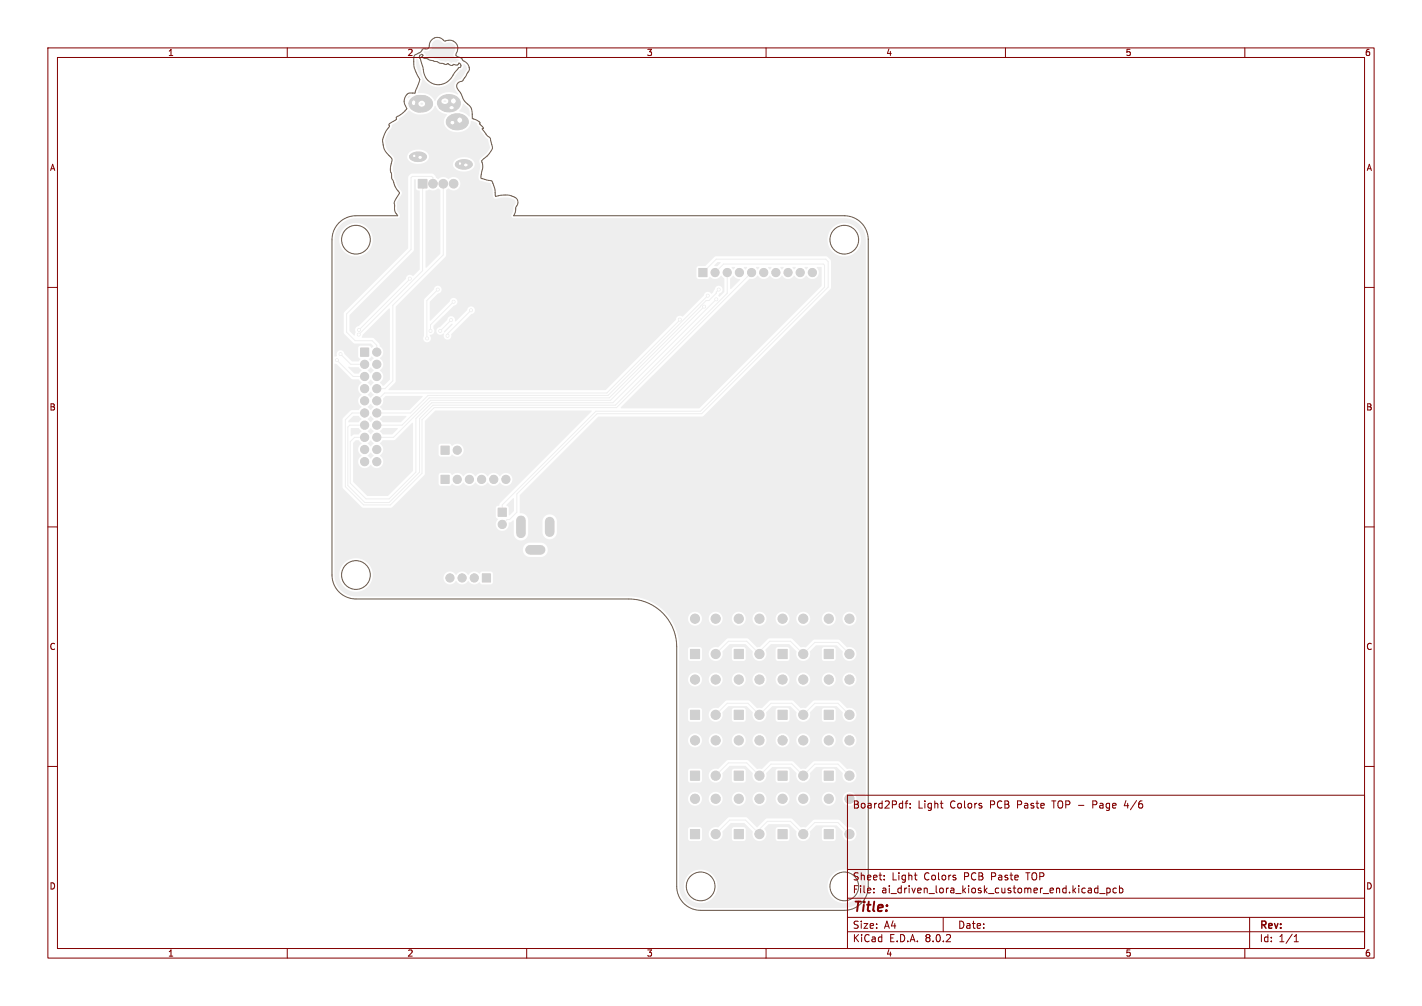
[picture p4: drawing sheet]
<svg xmlns="http://www.w3.org/2000/svg" width="297mm" height="210mm" viewBox="0 0 297 210" stroke-linecap="round" stroke-linejoin="round" font-family="sans-serif">
<defs><g id="words">
<text font-size="2.8" fill="#830000" x="178" y="190.9">Title:</text>
<g font-size="2.1" fill="#830000">
<text x="178" y="169">Board2Pdf:</text>
<text x="191.7" y="169">Light</text>
<text x="198.4" y="169">Colors</text>
<text x="206.9" y="169">PCB</text>
<text x="212.7" y="169">Paste</text>
<text x="220.2" y="169">TOP -</text>
<text x="228.8" y="169">Page</text>
<text x="235.6" y="169">4/6</text>
<text x="178" y="184">Sheet:</text>
<text x="186.2" y="184">Light</text>
<text x="193" y="184">Colors</text>
<text x="201.5" y="184">PCB</text>
<text x="207.2" y="184">Paste</text>
<text x="214.8" y="184">TOP</text>
<text x="178" y="186.7">File:</text>
<text x="184.1" y="186.7">ai_driven_lora_kiosk_customer_end.kicad_pcb</text>
<text x="178" y="196.9">KiCad</text>
<text x="178" y="194.1">Size:</text>
<text x="184.7" y="194.1">A4</text>
<text x="185.7" y="196.9">E.D.A.</text>
<text x="193.3" y="196.9">8.0.2</text>
<text x="200" y="194.1">Date:</text>
<text x="263" y="194.3">Rev:</text>
<text x="263" y="196.9">Id:</text>
<text x="267.1" y="196.9">1/1</text>
</g>
<g font-size="1.8" fill="#830000">
<text x="35" y="11.9">1</text>
<text x="85" y="11.9">2</text>
<text x="135" y="11.9">3</text>
<text x="185" y="11.9">4</text>
<text x="235" y="11.9">5</text>
<text x="285" y="11.9">6</text>
<text x="10.3" y="35.9">A</text>
<text x="285.4" y="35.9">A</text>
<text x="10.3" y="85.9">B</text>
<text x="285.3" y="85.9">B</text>
<text x="10.3" y="135.9">C</text>
<text x="285.3" y="135.9">C</text>
<text x="10.3" y="185.9">D</text>
<text x="285.3" y="185.9">D</text>
<text x="35" y="199.9">1</text>
<text x="85" y="199.9">2</text>
<text x="135" y="199.9">3</text>
<text x="185" y="199.9">4</text>
<text x="235" y="199.9">5</text>
<text x="285" y="199.9">6</text>
</g>
</g></defs>
<g fill="#eee" stroke="#eee" stroke-width=".21">
<path d="M144.2 173.2h1.9v1.9h-1.9z"/>
<path d="M153.4 173.2h1.9v1.9h-1.9z"/>
<path d="M92.1 93.1h1.7v1.7h-1.7z"/>
<path d="M144.2 161h1.9v1.9h-1.9z"/>
<path d="M162.5 161h1.9v1.9h-1.9z"/>
<path d="M144.2 135.6h1.9v1.9h-1.9z"/>
<path d="M172.1 161h2v1.9h-2z"/>
<path d="M162.5 148.3h1.9v1.9h-1.9z"/>
<path d="M144.2 148.3h1.9v1.9h-1.9z"/>
<path d="M104.1 106.1h1.7v1.7h-1.7z"/>
<path d="M153.4 135.6h1.9v1.9h-1.9z"/>
<path d="M100.8 119.8h1.6v1.7h-1.6z"/>
<path d="M172.1 135.6h2v1.9h-2z"/>
<path d="M172.1 173.2h2v1.9h-2z"/>
<path d="M162.5 135.6h1.9v1.9h-1.9z"/>
<path d="M153.4 148.3h1.9v1.9h-1.9z"/>
<path d="M92.1 99.2h1.7v1.7h-1.7z"/>
<path d="M87.4 37.5h1.8v1.8h-1.8z"/>
<path d="M91.9 20.5a2.65 2.65 0 0 1 4.3 .8 2.23 2.23 0 0 1-2.9 2l-.8-.2-.7-.5h1.9a.6 .6 0 0 0 .7 .3 .6 .6 0 0 0 .5-.5 .6 .6 0 0 0-.7-.4 .6 .6 0 0 0-.5 .6l-1.9-.1a1.29 1.29 0 0 1-.3-1.4h.5a.88 .88 0 0 0 .9 .7 .88 .88 0 0 0 .9-.7h.3a.63 .63 0 0 0 .9 .6 .63 .63 0 0 0 .1-1.1 .63 .63 0 0 0-1 .3v.2h-.3a.9 .9 0 0 0-.9-.7 .9 .9 0 0 0-.9 .7h-.5z"/>
<path d="M86 20.5a3.1 3.1 0 0 1 4.1 .4 1.76 1.76 0 0 1-1.8 2.5 2.25 2.25 0 0 1-2.9-1.8h.5a.47 .47 0 0 0 .4 .5 .47 .47 0 0 0 .5-.4h.5a.78 .78 0 0 0 1.1 .6 .78 .78 0 0 0 .1-1.3 .83 .83 0 0 0-1.2 .7h-.4a.6 .6 0 0 0-.6-.9l-.2 .2-.2 .6h-.5l.2-.7z"/>
<path d="M85.8 32.2a2.4 2.4 0 0 1 3.3 .3 1.16 1.16 0 0 1-1.4 1.2h-.9a1.05 1.05 0 0 1-1.2-1.1h.5l.2 .3h.9l.1 .2a.51 .51 0 0 0 .6 .2 .51 .51 0 0 0 .3-.5 .51 .51 0 0 0-.5-.4 .51 .51 0 0 0-.5 .5h-.6a.38 .38 0 0 0 .3-.4 .38 .38 0 0 0-.4-.3 .38 .38 0 0 0-.4 .4h-.5z"/>
<path d="M95.4 33.8a2.4 2.4 0 0 1 3.2 .3 1.16 1.16 0 0 1-1.3 1.2h-1a1.05 1.05 0 0 1-1.1-1.2h.5l.2 .4h.9l.1 .2a.51 .51 0 0 0 .6 .2 .51 .51 0 0 0 .3-.5 .51 .51 0 0 0-.6-.4 .51 .51 0 0 0-.4 .5h-.6a.38 .38 0 0 0 .2-.4 .38 .38 0 0 0-.3-.3 .38 .38 0 0 0-.4 .3h-.5z"/>
<path d="M93.5 24.5a2.71 2.71 0 0 1 4.2 .4 1.79 1.79 0 0 1-2 2.2 2.15 2.15 0 0 1-2.5-1.5h.7a.52 .52 0 0 0 .5 .5 .52 .52 0 0 0 .6-.5 .52 .52 0 0 0-.5-.5h.9a.63 .63 0 0 0 .9 .6 .63 .63 0 0 0 .1-1.1 .63 .63 0 0 0-1 .3v.2l-1.1 .1-.4 .4h-.7l.1-.6z"/>
<path d="M153.4 161h1.9v1.9h-1.9z"/>
<path d="M172.2 148.3h1.9v1.9h-1.9z"/>
<path d="M75.3 72.7h1.7v1.7h-1.7z"/>
<path d="M162.5 173.2h1.9v1.9h-1.9z"/>
<path d="M146 56h1.7v1.7h-1.7z"/>
<circle cx="149.5" cy="174.1" r=".95"/>
<circle cx="149.5" cy="166.8" r=".95"/>
<circle cx="145.2" cy="166.8" r=".95"/>
<circle cx="158.6" cy="174.1" r=".95"/>
<circle cx="158.6" cy="166.8" r=".95"/>
<circle cx="154.3" cy="166.8" r=".95"/>
<circle cx="95.5" cy="94" r=".85"/>
<circle cx="149.5" cy="161.9" r=".95"/>
<circle cx="149.5" cy="154.6" r=".95"/>
<circle cx="145.2" cy="154.6" r=".95"/>
<circle cx="167.8" cy="161.9" r=".95"/>
<circle cx="167.8" cy="154.6" r=".95"/>
<circle cx="163.4" cy="154.6" r=".95"/>
<circle cx="149.5" cy="136.5" r=".95"/>
<circle cx="149.5" cy="129.2" r=".95"/>
<circle cx="145.2" cy="129.2" r=".95"/>
<circle cx="177.4" cy="161.9" r=".95"/>
<circle cx="177.4" cy="154.6" r=".95"/>
<circle cx="173.1" cy="154.6" r=".95"/>
<circle cx="167.8" cy="149.2" r=".95"/>
<circle cx="167.8" cy="141.9" r=".95"/>
<circle cx="163.4" cy="141.9" r=".95"/>
<circle cx="149.5" cy="149.2" r=".95"/>
<circle cx="149.5" cy="141.9" r=".95"/>
<circle cx="145.2" cy="141.9" r=".95"/>
<circle cx="104.9" cy="109.5" r=".85"/>
<circle cx="158.6" cy="136.5" r=".95"/>
<circle cx="158.6" cy="129.2" r=".95"/>
<circle cx="154.3" cy="129.2" r=".95"/>
<circle cx="99.1" cy="120.6" r=".85"/>
<circle cx="96.5" cy="120.6" r=".85"/>
<circle cx="94" cy="120.6" r=".85"/>
<circle cx="177.4" cy="136.5" r=".95"/>
<circle cx="177.4" cy="129.2" r=".95"/>
<circle cx="173.1" cy="129.2" r=".95"/>
<circle cx="177.4" cy="174.1" r=".95"/>
<circle cx="177.4" cy="166.8" r=".95"/>
<circle cx="173.1" cy="166.8" r=".95"/>
<circle cx="167.8" cy="136.5" r=".95"/>
<circle cx="167.8" cy="129.2" r=".95"/>
<circle cx="163.4" cy="129.2" r=".95"/>
<circle cx="158.6" cy="149.2" r=".95"/>
<circle cx="158.6" cy="141.9" r=".95"/>
<circle cx="154.3" cy="141.9" r=".95"/>
<circle cx="95.5" cy="100.1" r=".85"/>
<circle cx="98" cy="100.1" r=".85"/>
<circle cx="100.6" cy="100.1" r=".85"/>
<circle cx="103.1" cy="100.1" r=".85"/>
<circle cx="105.7" cy="100.1" r=".85"/>
<circle cx="90.4" cy="38.4" r=".9"/>
<circle cx="92.6" cy="38.4" r=".9"/>
<circle cx="94.7" cy="38.4" r=".9"/>
<circle cx="158.6" cy="161.9" r=".95"/>
<circle cx="158.6" cy="154.6" r=".95"/>
<circle cx="154.3" cy="154.6" r=".95"/>
<circle cx="177.4" cy="149.2" r=".95"/>
<circle cx="177.4" cy="141.9" r=".95"/>
<circle cx="173.1" cy="141.9" r=".95"/>
<circle cx="78.7" cy="73.5" r=".85"/>
<circle cx="76.2" cy="76.1" r=".85"/>
<circle cx="78.7" cy="76.1" r=".85"/>
<circle cx="76.2" cy="78.6" r=".85"/>
<circle cx="78.7" cy="78.6" r=".85"/>
<circle cx="76.2" cy="81.1" r=".85"/>
<circle cx="78.7" cy="81.1" r=".85"/>
<circle cx="76.2" cy="83.7" r=".85"/>
<circle cx="78.7" cy="83.7" r=".85"/>
<circle cx="76.2" cy="86.2" r=".85"/>
<circle cx="78.7" cy="86.2" r=".85"/>
<circle cx="76.2" cy="88.8" r=".85"/>
<circle cx="78.7" cy="88.8" r=".85"/>
<circle cx="76.2" cy="91.3" r=".85"/>
<circle cx="78.7" cy="91.3" r=".85"/>
<circle cx="76.2" cy="93.8" r=".85"/>
<circle cx="78.7" cy="93.8" r=".85"/>
<circle cx="76.2" cy="96.4" r=".85"/>
<circle cx="78.7" cy="96.4" r=".85"/>
<circle cx="167.8" cy="174.1" r=".95"/>
<circle cx="167.8" cy="166.8" r=".95"/>
<circle cx="163.4" cy="166.8" r=".95"/>
<circle cx="149.4" cy="56.9" r=".85"/>
<circle cx="151.9" cy="56.9" r=".85"/>
<circle cx="154.4" cy="56.9" r=".85"/>
<circle cx="157" cy="56.9" r=".85"/>
<circle cx="159.5" cy="56.9" r=".85"/>
<circle cx="162.1" cy="56.9" r=".85"/>
<circle cx="164.6" cy="56.9" r=".85"/>
<circle cx="167.1" cy="56.9" r=".85"/>
<circle cx="169.7" cy="56.9" r=".85"/>
</g>
<path d="M108.8 108.6v2.7M110.7 114.8h2.2M114.8 108.9v2.2" fill="none" stroke="#eee" stroke-width="2"/>
<g fill="#ececec" stroke="#ececec" stroke-width=".21">
<circle cx="74.9" cy="69.9" r=".3"/>
<circle cx="75" cy="68.9" r=".3"/>
<circle cx="85.6" cy="58.2" r=".3"/>
<circle cx="147.8" cy="61.7" r=".3"/>
<circle cx="149.6" cy="62.5" r=".3"/>
<circle cx="147.1" cy="64" r=".3"/>
<circle cx="142" cy="66.7" r=".3"/>
<circle cx="150.1" cy="60.5" r=".3"/>
<circle cx="71.1" cy="73.9" r=".3"/>
<circle cx="94.2" cy="66.8" r=".3"/>
<circle cx="91.9" cy="69.1" r=".3"/>
<circle cx="98.4" cy="64.8" r=".3"/>
<circle cx="93.5" cy="70.1" r=".3"/>
<circle cx="89.9" cy="69.1" r=".3"/>
<circle cx="94.7" cy="63" r=".3"/>
<circle cx="70.4" cy="75.2" r=".3"/>
<circle cx="91.4" cy="60.5" r=".3"/>
<circle cx="89.2" cy="70.7" r=".3"/>
</g>
<g fill="none" stroke="#eee" stroke-width=".21">
<path d="M88.3 38.4v18.1l-13.4 13.4M90.4 38.4v-1.3l-.2-.3h-4.1l-.2 .3v15l-13.5 13.4v3.8l1.8 1.8h3.5l1 1v1.4M92.6 38.4v14.8l-10.6 10.6v15.7l-1.6 1.6h-1.7M85.6 58.2l-10.6 10.7M146.8 56.9l2.8-2.8h22.9l.5 .5v5.3l-26.4 26.5h-21.9l-16.8 16.7v3.8l-1.5 1.6h-.5l-1 1M149.4 56.9l1.7-1.8h20.9l.2 .3v4.5l-25.9 26h-21.8l-19.6 19.5v1.5M151.9 56.9v4.3l-23.4 23.4h-38.1l-2.8 2.8v11.2l-6.3 6.3h-5.1l-3.6-3.6v-12.1l.4-.4h3.2M157 56.9l-28.2 28.2h-38.1l-2.6 2.5v11.2l-6.6 6.6h-5.6l-3.8-3.8v-14l1.5-1.4h2.6M70.4 75.2l3.4 3.4h2.4M71.1 73.9l2.2 2.2h2.9M91.4 60.5l-2.2 2.2v8M94.2 66.8l-2.3 2.3"/>
<path d="M94.7 63l-4.8 4.8v1.3M98.4 64.8l-4.9 4.9v.4M142 66.7l-15.3 15.3h-46.4l-1.6 1.7M147.1 64l-19.6 19.6h-37.6l-7.7 7.7h-3.5M147.8 61.7l-20.8 20.9h-37.6l-3.7 3.6h-7M149.6 62.5l-21.6 21.6h-37.8l-3.3 3.3v11.2l-5.6 5.5h-4.8l-3.3-3.3v-8.6l.9-.9h2.1M150.1 60.5l-.5 .5v.2l-1.5 1.5h-.6l-20.2 20.4h-37.6l-5.7 5.7h-5.3M149.5 136.5l2.6-2.6h3.9l2.6 2.6 .1-.6 2.1-2h4.3l2.7 2.6 2.4-2.4h4.8l2.4 2.4M149.5 149.2l2.4-2.4h4.3l2.4 2.4 2.4-2.4h4.4l2.4 2.4 2.4-2.4h4.8l2.4 2.4M149.5 174.1l2.9-2.9h3.3l2.9 2.9 .1-.1v-1l1.6-1.5h4.8l2.7 2.6 2.4-2.4h4.8l2.4 2.4M149.5 161.9l2.6-2.6h3.9l2.6 2.6 2.4-2.4h4.4l2.4 2.4 2.4-2.4h4.8l2.4 2.4"/>
</g>
<g fill="#eee">
<path d="M90.6 8.6l.5-.3a1.24 1.24 0 0 1 1.2 .5l.5 .3 1.2-.2 .5 .2a1.18 1.18 0 0 1 .4 1.7l-.2 .6 .1 .5 1 .6-.5 .6-.6-.2-.5 .2-.6-.4-.6 .2-1-.2-.4-.3-2.6-.7-.2-.4-.3-.3 .1-.2 .8-.1 .4-.3 .3-.3 .2-1.1z"/>
<path d="M85.4 20h.3l-.5 .5v-.2z"/>
<path d="M86.9 12.2h.2l.2 .3 .8 3.1 .6 1.2 1 .9 1.5 .5 1.5-.2 1.3-.7 1.6-2.1 1.1-1 .1-.8a.76 .76 0 0 1 .7 .6v.5l-1.2 1.9-.9 .5-.4 .5v1l.7 1.2-.1 .1a3.2 3.2 0 0 0-4.6 1.3l-.2 .1-.6-.9-.7-.5-1-.2-1.3-.1 1-2.8-1.2-2.6z"/>
<path d="M92.6 21l.4-.1 .2 .2-.3 .2-.3-.1z"/>
<path d="M96.7 21.7h.2l.5 .5a1.5 1.5 0 0 1 .7 1.3v.8h-.2l-.1-.2a2.98 2.98 0 0 0-1.8-.8l-.1-.2 .5-.6z"/>
<path d="M149.8 54.7h.6l.1 .1-.7 .8-.5-.1-.1-.2z"/>
<path d="M88.9 39.8l.4-.1a.52 .52 0 0 1 .8 0 1.52 1.52 0 0 0 1.4-.4l.5 .4v13.2l-3 3-.1-.1z"/>
<path d="M168.1 55.7h.5l.2 .2-.4 .4z"/>
<path d="M165.5 55.7h.6l.1 .2-.4 .4z"/>
<path d="M163 55.7h.6l.1 .2-.4 .4z"/>
<path d="M160.5 55.7h.5l.1 .2-.3 .4z"/>
<path d="M157.9 55.7h.6l.1 .2-.4 .4z"/>
<path d="M155.4 55.7h.5l.2 .2-.4 .4z"/>
<path d="M152.8 55.7h.6l.1 .2-.4 .4z"/>
<path d="M152.5 58.1l.6-.6 .2 .1a1.71 1.71 0 0 0 1.3 .7l-2 2z"/>
<path d="M86.5 37.5l.4 .1v1.7a.69 .69 0 0 0 .8 .5v16.4l-1.4 1.4a.97 .97 0 0 0-1.5 .6l-9.9 9.9a.87 .87 0 0 0-.6 1.3l-.3 .7-1-1v-3.3l13.4-13.5z"/>
<path d="M77.1 74.9l.5-.5 .5 .4-.7 .6-.3-.3z"/>
<path d="M76.8 77.2l.6-.5 .7 .6-.7 .7z"/>
<path d="M72.8 76.6l2.1 .1 .6 .6-.6 .7h-.8l-1.3-1.3z"/>
<path d="M76.8 79.8l.6-.6 .7 .7-.7 .6z"/>
<path d="M81.2 64.4l.2 .1v14.7l-1.3 1.3h-.2l-.6-.6a1.55 1.55 0 0 0 0-2.6 1.48 1.48 0 0 0 0-2.5 1.46 1.46 0 0 0 0-2.6l-.1-.5-1.2-1.1-2.3-.1-.1-.1 .2-.5z"/>
<path d="M76.8 82.3l.6-.5 .7 .6-.7 .6z"/>
<path d="M129.7 85l26.8-26.8h.2a1.56 1.56 0 0 0 1.6-.7 1.48 1.48 0 0 0 2.5 0 1.48 1.48 0 0 0 2.5 0 1.48 1.48 0 0 0 2.6 0 1.48 1.48 0 0 0 2.5 0 1.41 1.41 0 0 0 2.1 .4 1.41 1.41 0 0 0 .1-2.1h1v3.9l-25.5 25.5-16.3 .1z"/>
<path d="M76.8 84.9l.6-.6 .7 .7-.7 .6z"/>
<path d="M80.5 82.7l7.7-.1 .1 .2-2.8 2.8h-5.5l-.6-.7a1.51 1.51 0 0 0 .6-1.7z"/>
<path d="M76.8 87.4l.6-.6 .7 .7-.7 .6z"/>
<path d="M79.9 86.8h4.9l.1 .2-1.2 1.2h-3.7l-.7-.7z"/>
<path d="M73.8 86.9l1.1-.1 .6 .7-.6 .7-2.1-.1v-.2z"/>
<path d="M76.8 89.9l.6-.5 .7 .6-.7 .7z"/>
<path d="M79.9 89.4h3.1l.1 .1-1.2 1.2h-1.9l-.7-.7z"/>
<path d="M73.3 89.4h1.6l.6 .6-.6 .7h-.9l-.7 .4z"/>
<path d="M76.8 92.5l.6-.6 .7 .7-.7 .6z"/>
<path d="M76.8 95l.6-.5 .7 .6-.7 .6z"/>
<path d="M74.3 91.9h.6l.6 .6a1.55 1.55 0 0 0 0 2.6 1.4 1.4 0 0 0-.3 2.3 1.4 1.4 0 0 0 2.2-.4 1.41 1.41 0 0 0 2.3 .3 1.41 1.41 0 0 0-.4-2.2 1.48 1.48 0 0 0 0-2.6l.7-.6h2.3l.3-.1 3.5-3.5h.1v10l-5.1 5.2h-4.3l-3-2.9v-8.1z"/>
<path d="M107.1 104l.2 .1v2.5l-1 1-.1-1.6-.4-.6z"/>
<path d="M81.9 26.1l1.1-.7 .3-.3 .1-.4 2.1-1.7a3.5 3.5 0 0 0 5.2-.7l.2-.2 .9 1.1 .8 .5 .7 .1-.2 .5a1.82 1.82 0 0 0-.4 1.4v.1a2.15 2.15 0 0 0 1.3 1.5l.8 .2 1.2 .1a2.59 2.59 0 0 0 2.3-1.7l.1-.7 1.2 .5 .1 .4 .5 .5v.4l.2 .3 .9 1.3 .6 .5 .4 1.4a1.93 1.93 0 0 1-.9 1.7l-1.3 1.2 .2 1.5-.4 1.9 .1 .7 .4 .2 2 .5 .5 1.3v1.4l.4 .5 2.7-.2 1.3 .4a.68 .68 0 0 1 .2 1.1l-.3 .6v.8l-.4 .9 .1 .3 .3 .2h69.1a4.5 4.5 0 0 1 4.5 4.5v135a4.5 4.5 0 0 1-4.5 4.5h-30a4.5 4.5 0 0 1-4.5-4.5h1l.1 .4a3.5 3.5 0 0 0 3.6 3.1 3.5 3.5 0 0 0 3.3-3.5h23l.1 .4a3.5 3.5 0 0 0 5.4 2.5 3.5 3.5 0 0 0-.3-6 3.5 3.5 0 0 0-5.2 3.1h-23v-.3a3.5 3.5 0 0 0-3.6-3.2 3.5 3.5 0 0 0-3.4 3.5h-1v-11.9h1.9v2.1l.4 .4 2.3-.1 .2-.3v-1.1h1.4v.3a1.49 1.49 0 0 0 1.9 1.1 1.49 1.49 0 0 0 1-2l.4-.4h1.6v2.1l.4 .4h2l.3-.2 .2-.3v-2l-.4-.4h-2.1l-.3 .1-.1 .3h-1.6l1.4-1.3h2.8l1.7 1.7a1.47 1.47 0 0 0 1.6 2 1.47 1.47 0 0 0 .9-2.4h2.3v2.1l.4 .4h2l.4-.2 .1-.3-.1-2.2-.3-.2h-2.1l-.3 .1-.1 .3h-2.3v-.2l.8-.8h4.3l1.6 1.5a1.49 1.49 0 0 0 1.4 2 1.49 1.49 0 0 0 1.4-2.1l.4-.4h2l.1 2.1 .4 .4h2l.3-.2 .2-.3-.1-2.2-.3-.2h-2.1l-.3 .1-.2 .3h-2l.9-.8h4.2l1.3 1.2a1.49 1.49 0 0 0 1.2 2.1 1.49 1.49 0 0 0 1.7-1.7 1.49 1.49 0 0 0-2-1.2l-1.5-1.5-.3-.1h-5l-.3 .1-1.5 1.5h-1l-1.8-1.7-.3-.2h-5l-.3 .2-1.8 1.7-2-2-.3-.1h-3.6l-2.2 2.1a1.57 1.57 0 0 0-2 1.4h-1.4v-1l-.4-.4h-2l-.3 .1-.2 .3h-1.9v-6.3h1.9v.2a1.46 1.46 0 0 0 1.6 1.2 1.46 1.46 0 0 0 1.3-1.4h1.4v.2a1.46 1.46 0 0 0 1.6 1.2 1.46 1.46 0 0 0 1.3-1.4h1.9l.1 .2a1.46 1.46 0 0 0 1.5 1.2 1.46 1.46 0 0 0 1.4-1.4h1.4v.2a1.46 1.46 0 0 0 1.5 1.2 1.46 1.46 0 0 0 1.4-1.4h1.9v.2a1.46 1.46 0 0 0 1.6 1.2 1.46 1.46 0 0 0 1.3-1.4h1.4v.2a1.46 1.46 0 0 0 1.6 1.2 1.46 1.46 0 0 0 1.3-1.4h2.4l.1 .2a1.46 1.46 0 0 0 1.5 1.2 1.46 1.46 0 0 0 1.4-1.4h1.4v.2a1.46 1.46 0 0 0 2.3 .9 1.46 1.46 0 0 0-.2-2.4 1.46 1.46 0 0 0-2.1 1.3h-1.4l-.1-.3a1.46 1.46 0 0 0-1.5-1.2 1.46 1.46 0 0 0-1.4 1.5h-2.4v-.3a1.46 1.46 0 0 0-1.6-1.2 1.46 1.46 0 0 0-1.3 1.5h-1.4v-.3a1.46 1.46 0 0 0-1.6-1.2 1.46 1.46 0 0 0-1.3 1.5h-1.9v-.3a1.46 1.46 0 0 0-1.6-1.2 1.46 1.46 0 0 0-1.3 1.5h-1.4l-.1-.3a1.46 1.46 0 0 0-1.5-1.2 1.46 1.46 0 0 0-1.4 1.5h-1.9v-.3a1.46 1.46 0 0 0-1.5-1.2 1.46 1.46 0 0 0-1.4 1.5h-1.4v-.3a1.46 1.46 0 0 0-1.6-1.2 1.46 1.46 0 0 0-1.3 1.5h-1.9v-5.9h1.9v2.1l.4 .4h2.1l.4-.4v-1.1h1.4a1.49 1.49 0 0 0 1.8 1.4 1.49 1.49 0 0 0 1.1-1.9l.4-.5h1.6v2.1l.4 .4h2l.3-.2 .2-.3v-2l-.4-.4h-2.1l-.3 .1-.1 .3h-1.6l1.1-1h3.3l1.5 1.5a1.51 1.51 0 0 0 1.4 2 1.51 1.51 0 0 0 1.4-2l.5-.5h1.5v2.1l.4 .4h2l.4-.2 .1-.3v-2l-.4-.4h-2.1l-.3 .1-.1 .3h-1.5l.8-.8h3.8l1.2 1.3a1.51 1.51 0 0 0 1.5 2 1.51 1.51 0 0 0 1.4-2l.4-.5h2l.1 2.1 .4 .4h2l.3-.2 .2-.3-.1-2.2-.3-.2h-2.1l-.3 .1-.2 .3h-2l.9-.8h4.2l1.3 1.3a1.49 1.49 0 0 0 1.2 2 1.49 1.49 0 0 0 1.7-1.7 1.49 1.49 0 0 0-2-1.2l-1.5-1.5-.3-.1h-5l-1.8 1.6h-1.1l-1.5-1.5-.3-.1h-4.4l-.3 .1-1.5 1.5h-1.1l-1.8-1.7-.3-.1h-4.1l-1.9 1.8a1.57 1.57 0 0 0-2 1.4h-1.4v-1l-.4-.4h-2l-.3 .1-.2 .3h-1.9v-6.3h1.9v.2a1.46 1.46 0 0 0 1.6 1.2 1.46 1.46 0 0 0 1.3-1.4h1.4v.2a1.46 1.46 0 0 0 1.6 1.2 1.46 1.46 0 0 0 1.3-1.4h1.9l.1 .2a1.46 1.46 0 0 0 1.5 1.2 1.46 1.46 0 0 0 1.4-1.4h1.4v.2a1.46 1.46 0 0 0 1.5 1.2 1.46 1.46 0 0 0 1.4-1.4h1.9v.2a1.46 1.46 0 0 0 1.6 1.2 1.46 1.46 0 0 0 1.3-1.4h1.4v.2a1.46 1.46 0 0 0 1.6 1.2 1.46 1.46 0 0 0 1.3-1.4h2.4l.1 .2a1.46 1.46 0 0 0 1.5 1.2 1.46 1.46 0 0 0 1.4-1.4h1.4v.2a1.46 1.46 0 0 0 2.3 .9 1.46 1.46 0 0 0-.2-2.4 1.46 1.46 0 0 0-2.1 1.3h-1.4l-.1-.3a1.46 1.46 0 0 0-1.5-1.2 1.46 1.46 0 0 0-1.4 1.5h-2.4v-.3a1.46 1.46 0 0 0-1.6-1.2 1.46 1.46 0 0 0-1.3 1.5h-1.4v-.3a1.46 1.46 0 0 0-1.6-1.2 1.46 1.46 0 0 0-1.3 1.5h-1.9v-.3a1.46 1.46 0 0 0-1.6-1.2 1.46 1.46 0 0 0-1.3 1.5h-1.4l-.1-.3a1.46 1.46 0 0 0-1.5-1.2 1.46 1.46 0 0 0-1.4 1.5h-1.9v-.3a1.46 1.46 0 0 0-1.5-1.2 1.46 1.46 0 0 0-1.4 1.5h-1.4v-.3a1.46 1.46 0 0 0-1.6-1.2 1.46 1.46 0 0 0-1.3 1.5h-1.9v-6.4h1.9v2.1l.4 .4h2.1l.4-.4v-1.1h1.4a1.49 1.49 0 0 0 1.8 1.4 1.49 1.49 0 0 0 1.1-1.9l.4-.5h1.6v2.1l.4 .4h2l.3-.2 .2-.3v-2l-.4-.4h-2.1l-.3 .1-.1 .3h-1.6l.9-.8h3.7l1.3 1.3a1.51 1.51 0 0 0 1.4 2 1.51 1.51 0 0 0 1.4-2l.5-.5h1.5v2.1l.4 .4h2l.4-.2 .1-.3v-2l-.4-.4h-2.1l-.3 .1-.1 .3h-1.5l.8-.8h3.8l1.2 1.3a1.51 1.51 0 0 0 1.5 2 1.51 1.51 0 0 0 1.4-2l.4-.5h2.1v2.1l.4 .4h2l.3-.2 .2-.3-.1-2.2-.3-.2h-2.1l-.3 .1-.1 .3h-2.1l.9-.8h4.2l1.3 1.3a1.49 1.49 0 0 0 1.2 2 1.49 1.49 0 0 0 1.7-1.7 1.49 1.49 0 0 0-2-1.2l-1.5-1.5-.3-.1h-5l-1.8 1.6h-1.1l-1.5-1.5-.3-.1h-4.4l-1.9 1.6h-1l-1.5-1.5-.3-.1h-4.5l-.3 .1-1.5 1.5a1.57 1.57 0 0 0-2 1.4h-1.4v-1l-.4-.4h-2l-.3 .1-.2 .3h-1.9v-6.3h1.9v.2a1.46 1.46 0 0 0 1.6 1.2 1.46 1.46 0 0 0 1.3-1.4h1.4v.2a1.46 1.46 0 0 0 1.6 1.2 1.46 1.46 0 0 0 1.3-1.4h1.9l.1 .2a1.46 1.46 0 0 0 1.5 1.2 1.46 1.46 0 0 0 1.4-1.4h1.4v.2a1.46 1.46 0 0 0 1.5 1.2 1.46 1.46 0 0 0 1.4-1.4h1.9v.2a1.46 1.46 0 0 0 1.6 1.2 1.46 1.46 0 0 0 1.3-1.4h1.4v.2a1.46 1.46 0 0 0 1.6 1.2 1.46 1.46 0 0 0 1.3-1.4h2.4l.1 .2a1.46 1.46 0 0 0 1.5 1.2 1.46 1.46 0 0 0 1.4-1.4h1.4v.2a1.46 1.46 0 0 0 2.3 .9 1.46 1.46 0 0 0-.2-2.4 1.46 1.46 0 0 0-2.1 1.3h-1.4l-.1-.3a1.46 1.46 0 0 0-1.5-1.2 1.46 1.46 0 0 0-1.4 1.5h-2.4v-.3a1.46 1.46 0 0 0-1.6-1.2 1.46 1.46 0 0 0-1.3 1.5h-1.4v-.3a1.46 1.46 0 0 0-1.6-1.2 1.46 1.46 0 0 0-1.3 1.5h-1.9v-.3a1.46 1.46 0 0 0-1.6-1.2 1.46 1.46 0 0 0-1.3 1.5h-1.4l-.1-.3a1.46 1.46 0 0 0-1.5-1.2 1.46 1.46 0 0 0-1.4 1.5h-1.9v-.3a1.46 1.46 0 0 0-1.5-1.2 1.46 1.46 0 0 0-1.4 1.5h-1.4v-.3a1.46 1.46 0 0 0-1.6-1.2 1.46 1.46 0 0 0-1.3 1.5h-1.9v-6.4h1.9v2.1l.4 .4h2.1l.4-.4v-1.1h1.4a1.49 1.49 0 0 0 1.8 1.4 1.49 1.49 0 0 0 1.1-1.9l.4-.5h1.6v2.1l.4 .4h2l.3-.2 .2-.3v-2l-.4-.4h-2.1l-.3 .1-.1 .3h-1.6l1.1-1h3.3l1.5 1.5a1.51 1.51 0 0 0 1.6 2 1.51 1.51 0 0 0 1.1-2.4l2.1-.1v2.1l.4 .4h2l.4-.2 .1-.3-.1-2.2-.3-.2h-2.1l-.3 .1-.1 .3h-2l1.1-1h3.7l1.5 1.5a1.51 1.51 0 0 0 1.5 2 1.51 1.51 0 0 0 1.4-2l.4-.5h2l.1 2.1 .4 .4h2l.3-.2 .2-.3-.1-2.2-.3-.2h-2.1l-.3 .1-.2 .3h-2l.9-.8h4.2l1.3 1.3a1.49 1.49 0 0 0 1.2 2 1.49 1.49 0 0 0 1.7-1.7 1.49 1.49 0 0 0-2-1.2l-1.5-1.5-.3-.1h-5l-.3 .1-1.5 1.5h-1l-1.8-1.7-.3-.1h-4.5l-.3 .1-1.6 1.6-.7 .1-1.9-1.8h-4.1l-.3 .1-1.8 1.7a1.57 1.57 0 0 0-2 1.4h-1.4v-1l-.4-.4h-2l-.3 .1-.2 .3h-1.9v-.8a10.5 10.5 0 0 0-1.8-5.5h3.7v.2a1.46 1.46 0 0 0 1.6 1.2 1.46 1.46 0 0 0 1.3-1.4h1.4v.2a1.46 1.46 0 0 0 1.6 1.2 1.46 1.46 0 0 0 1.3-1.4h1.9l.1 .2a1.46 1.46 0 0 0 1.5 1.2 1.46 1.46 0 0 0 1.4-1.4h1.4v.2a1.46 1.46 0 0 0 1.5 1.2 1.46 1.46 0 0 0 1.4-1.4h1.9v.2a1.46 1.46 0 0 0 1.6 1.2 1.46 1.46 0 0 0 1.3-1.4h1.4v.2a1.46 1.46 0 0 0 1.6 1.2 1.46 1.46 0 0 0 1.3-1.4h2.4l.1 .2a1.46 1.46 0 0 0 1.5 1.2 1.46 1.46 0 0 0 1.4-1.4h1.4v.2a1.46 1.46 0 0 0 2.3 .9 1.46 1.46 0 0 0-.2-2.4 1.46 1.46 0 0 0-2.1 1.3h-1.4l-.1-.3a1.46 1.46 0 0 0-1.5-1.2 1.46 1.46 0 0 0-1.4 1.5h-2.4v-.3a1.46 1.46 0 0 0-1.6-1.2 1.46 1.46 0 0 0-1.3 1.5h-1.4v-.3a1.46 1.46 0 0 0-1.6-1.2 1.46 1.46 0 0 0-1.3 1.5h-1.9v-.3a1.46 1.46 0 0 0-1.6-1.2 1.46 1.46 0 0 0-1.3 1.5h-1.4l-.1-.3a1.46 1.46 0 0 0-1.5-1.2 1.46 1.46 0 0 0-1.4 1.5h-1.9v-.3a1.46 1.46 0 0 0-1.5-1.2 1.46 1.46 0 0 0-1.4 1.5h-1.4v-.3a1.46 1.46 0 0 0-1.6-1.2 1.46 1.46 0 0 0-1.3 1.5h-3.7l-.2-.4a10.5 10.5 0 0 0-8.4-4.3h-57.1a4.5 4.5 0 0 1-4.5-4.5h1l.1 .4a3.5 3.5 0 0 0 3.3 3.1 3.5 3.5 0 0 0 3.6-2.8h14.8v.2a1.42 1.42 0 0 0 1.2 1.1 1.42 1.42 0 0 0 1.5-.7 1.48 1.48 0 0 0 2.5 0 1.51 1.51 0 0 0 2.4 .2l.5 .5h1.9l.4-.5-.1-1.8-.2-.3-2.1-.1-.4 .4a1.6 1.6 0 0 0-2.4 .3 1.48 1.48 0 0 0-2.6 0 1.39 1.39 0 0 0-1.5-.7 1.39 1.39 0 0 0-1.1 1.4h-14.8v-.3a3.5 3.5 0 0 0-3.3-3.9 3.5 3.5 0 0 0-3.7 3.5h-1v-5.3h39.4a1.5 1.5 0 0 0 1.4 1.6l2.7-.1a1.51 1.51 0 0 0 1.1-1.5 1.51 1.51 0 0 0-1.4-1.4h-2.6a1.5 1.5 0 0 0-1.2 1.4h-39.4l.1-38.7h.4l3.1 3.1 1.5 .1 .6 .7a1.49 1.49 0 0 0 0 2.5 1.49 1.49 0 0 0 0 2.6l-.6 .6-1.7 .1-1.5 1.6-.2 .3v14.1l.2 .3 3.9 3.9 .3 .1h5.9l6.8-6.8h3v1.8l.4 .4h1.9l.4-.4a1.61 1.61 0 0 0 2.5-.3 1.48 1.48 0 0 0 2.5 0 1.48 1.48 0 0 0 2.6 0 1.48 1.48 0 0 0 2.5 0 1.39 1.39 0 0 0 2.1 .4 1.39 1.39 0 0 0 0-2.2 1.39 1.39 0 0 0-2.1 .5 1.48 1.48 0 0 0-2.6 0 1.48 1.48 0 0 0-2.5 0 1.48 1.48 0 0 0-2.5 0 1.5 1.5 0 0 0-2.4-.2l-.5-.5h-1.9l-.4 .5h-3l.1-.3v-5.8h2.9v1.8l.4 .4h1.9l.5-.4a1.39 1.39 0 0 0 2 .1 1.39 1.39 0 0 0 0-2.1 1.39 1.39 0 0 0-2 .2l-.5-.5h-1.9l-.4 .5h-2.9l.1-5.2 2.2-2.2 32.6 .1-19.2 19.2a.49 .49 0 0 1-.6 .6l-.2 .4v1.8l.4 .5a1.48 1.48 0 0 0 .4 2.4 1.42 1.42 0 0 0 1.9-1.6l1-.4v3a1.51 1.51 0 0 0 1.6 1.1 1.51 1.51 0 0 0 1.4-1.3v-2.7h3v2.6a1.51 1.51 0 0 0 1.6 1.2 1.51 1.51 0 0 0 1.4-1.4v-2.7a1.51 1.51 0 0 0-1.6-1.1 1.51 1.51 0 0 0-1.4 1.4h-3v-.3a1.63 1.63 0 0 0-1.7-1.4v-3.8l16.4-16.3h21.6l.3-.2 26.6-26.5 .1-.3v-5.5l-.8-.9-.3-.1h-23l-.3 .1-1.9 1.9-1.4 .1-.4 .3v2l.2 .3h2.1l.4-.4a1.61 1.61 0 0 0 2.4-.3l.7 .7v2.7l-1 1-.3-.2 .2-.4a.84 .84 0 0 0 .7-1 .84 .84 0 0 0-.9-.7 .84 .84 0 0 0-.8 .9l-.2 .5-.5 .3a.84 .84 0 0 0-.9-.4 .84 .84 0 0 0-.6 .8l-4.4 4.4a.88 .88 0 0 0-1-.1 .88 .88 0 0 0-.5 .8l-14.7 14.6h-45.2v-.2l1.4-1.6v-8.9h5.8v.1a.84 .84 0 0 0 1.3 .5 .84 .84 0 0 0 .1-1.4h.1a.8 .8 0 0 0 .8-.8h.4l.3 .6a.93 .93 0 0 0 1.3-.1l.1 .1a.84 .84 0 0 0 .7 1.2 .84 .84 0 0 0 .8-1.2l4.2-4.1a.81 .81 0 0 0 .7-.9 .81 .81 0 0 0-.9-.8 .81 .81 0 0 0-.7 .9l-2.4 2.3h-.2a.84 .84 0 0 0-.6-1.1 .84 .84 0 0 0-1 .8l-1.5 1.5a.8 .8 0 0 0-.8 .8h-.4l-.2-1 4.3-4.3a.81 .81 0 0 0 .7-.9 .81 .81 0 0 0-.8-.7 .81 .81 0 0 0-.8 .8l-4.1 3.9v-3.9l1.7-1.7a.82 .82 0 0 0 .7-.8 .82 .82 0 0 0-.8-.9 .82 .82 0 0 0-.8 .8l-1.9 2-.1 .3v7.4l-.2 .6h-5.8l.1-6.7 10.4-10.4 .1-.3v-3.3h79.6a3.5 3.5 0 0 0 5.2 3.1 3.5 3.5 0 0 0 .3-6 3.5 3.5 0 0 0-5.4 2.6l-.1 .3h-79.6v-10.3l.4-.4a1.44 1.44 0 0 0 2.1 .1 1.44 1.44 0 0 0 0-2.1 1.44 1.44 0 0 0-2.1 .1 1.52 1.52 0 0 0-2.1 0l-.3-.2a1.57 1.57 0 0 0-1.1-1h-4.1l-.7 .7-.1 14.9-13.4 13.5v4.1l.1 .3 2 2h3.5l.6 .6-.4 .3-.5-.4h-1.8l-.4 .1-.1 .3v1.9l.5 .5-.4 .5-1.4-.1-1.6-1.6a.84 .84 0 0 0-1.1-.6 .84 .84 0 0 0-.5 1.2l-.4 .1-.1-.2v-24.3h1l.1 .4a3.5 3.5 0 0 0 5.4 2.5 3.5 3.5 0 0 0-.3-6 3.5 3.5 0 0 0-5.2 3.1h-1a4.5 4.5 0 0 1 4.6-4.5h8.7l.4-.2v-.5l-.6-.9-.1-1.5 1.1-2.2-.9-1.4-.7-1.7-.1-1-.2-.6 .2-1.2h12.4l.1 .5 .6 .6 .5 .3 1 .1a2.06 2.06 0 0 0 2.4-1.5l-.2-.5a2.71 2.71 0 0 0-4.3 .2l-.1 .3h-12.4l.2-.9-.2-.7h2.8l.4 .9 1.3 .6h1.1l1-.3a1.26 1.26 0 0 0 .7-1.6v-.1a2.71 2.71 0 0 0-4.4 .2l-.1 .3h-2.8l-1.4-1.6-.4-1.8 .6-1.6 .8-1z"/>
<path d="M92.8 69.1l1.5-1.5h.2l-1.6 1.8h-.2z"/>
<circle cx="88.1" cy="21.7" r=".27"/>
</g>
<g fill="#fff" stroke="#fff" stroke-width=".21">
<circle cx="74.9" cy="69.8" r=".15"/>
<circle cx="75" cy="68.9" r=".15"/>
<circle cx="85.6" cy="58.2" r=".15"/>
<circle cx="147.8" cy="61.7" r=".15"/>
<circle cx="149.6" cy="62.5" r=".15"/>
<circle cx="147.1" cy="64" r=".15"/>
<circle cx="142" cy="66.7" r=".15"/>
<circle cx="150.1" cy="60.5" r=".15"/>
<circle cx="71.1" cy="73.9" r=".15"/>
<circle cx="94.2" cy="66.8" r=".15"/>
<circle cx="91.9" cy="69.1" r=".15"/>
<circle cx="98.4" cy="64.8" r=".15"/>
<circle cx="93.5" cy="70.1" r=".15"/>
<circle cx="89.9" cy="69.1" r=".15"/>
<circle cx="94.7" cy="63" r=".15"/>
<circle cx="70.4" cy="75.2" r=".15"/>
<circle cx="91.4" cy="60.5" r=".15"/>
<circle cx="89.2" cy="70.7" r=".15"/>
<circle cx="145.2" cy="174.1" r=".57"/>
<circle cx="149.5" cy="174.1" r=".57"/>
<circle cx="149.5" cy="166.8" r=".57"/>
<circle cx="145.2" cy="166.8" r=".57"/>
<circle cx="154.3" cy="174.1" r=".57"/>
<circle cx="158.6" cy="174.1" r=".57"/>
<circle cx="158.6" cy="166.8" r=".57"/>
<circle cx="154.3" cy="166.8" r=".57"/>
<circle cx="93" cy="94" r=".5"/>
<circle cx="95.5" cy="94" r=".5"/>
<circle cx="145.2" cy="161.9" r=".57"/>
<circle cx="149.5" cy="161.9" r=".57"/>
<circle cx="149.5" cy="154.6" r=".57"/>
<circle cx="145.2" cy="154.6" r=".57"/>
<circle cx="163.4" cy="161.9" r=".57"/>
<circle cx="167.8" cy="161.9" r=".57"/>
<circle cx="167.8" cy="154.6" r=".57"/>
<circle cx="163.4" cy="154.6" r=".57"/>
<circle cx="145.2" cy="136.5" r=".57"/>
<circle cx="149.5" cy="136.5" r=".57"/>
<circle cx="149.5" cy="129.2" r=".57"/>
<circle cx="145.2" cy="129.2" r=".57"/>
<circle cx="173.1" cy="161.9" r=".57"/>
<circle cx="177.4" cy="161.9" r=".57"/>
<circle cx="177.4" cy="154.6" r=".57"/>
<circle cx="173.1" cy="154.6" r=".57"/>
<circle cx="163.4" cy="149.2" r=".57"/>
<circle cx="167.8" cy="149.2" r=".57"/>
<circle cx="167.8" cy="141.9" r=".57"/>
<circle cx="163.4" cy="141.9" r=".57"/>
<circle cx="145.2" cy="149.2" r=".57"/>
<circle cx="149.5" cy="149.2" r=".57"/>
<circle cx="149.5" cy="141.9" r=".57"/>
<circle cx="145.2" cy="141.9" r=".57"/>
<circle cx="104.9" cy="106.9" r=".5"/>
<circle cx="104.9" cy="109.5" r=".5"/>
<circle cx="154.3" cy="136.5" r=".57"/>
<circle cx="158.6" cy="136.5" r=".57"/>
<circle cx="158.6" cy="129.2" r=".57"/>
<circle cx="154.3" cy="129.2" r=".57"/>
<circle cx="101.6" cy="120.7" r=".5"/>
<circle cx="99.1" cy="120.7" r=".5"/>
<circle cx="96.5" cy="120.7" r=".5"/>
<circle cx="94" cy="120.7" r=".5"/>
<circle cx="173.1" cy="136.5" r=".57"/>
<circle cx="177.4" cy="136.5" r=".57"/>
<circle cx="177.4" cy="129.2" r=".57"/>
<circle cx="173.1" cy="129.2" r=".57"/>
<circle cx="173.1" cy="174.1" r=".57"/>
<circle cx="177.4" cy="174.1" r=".57"/>
<circle cx="177.4" cy="166.8" r=".57"/>
<circle cx="173.1" cy="166.8" r=".57"/>
<circle cx="163.4" cy="136.5" r=".57"/>
<circle cx="167.8" cy="136.5" r=".57"/>
<circle cx="167.8" cy="129.2" r=".57"/>
<circle cx="163.4" cy="129.2" r=".57"/>
<circle cx="154.3" cy="149.2" r=".57"/>
<circle cx="158.6" cy="149.2" r=".57"/>
<circle cx="158.6" cy="141.9" r=".57"/>
<circle cx="154.3" cy="141.9" r=".57"/>
<circle cx="93" cy="100.1" r=".5"/>
<circle cx="95.5" cy="100.1" r=".5"/>
<circle cx="98" cy="100.1" r=".5"/>
<circle cx="100.6" cy="100.1" r=".5"/>
<circle cx="103.1" cy="100.1" r=".5"/>
<circle cx="105.7" cy="100.1" r=".5"/>
<circle cx="88.3" cy="38.4" r=".45"/>
<circle cx="90.4" cy="38.4" r=".45"/>
<circle cx="92.6" cy="38.4" r=".45"/>
<circle cx="94.7" cy="38.4" r=".45"/>
<circle cx="154.3" cy="161.9" r=".57"/>
<circle cx="158.6" cy="161.9" r=".57"/>
<circle cx="158.6" cy="154.6" r=".57"/>
<circle cx="154.3" cy="154.6" r=".57"/>
<circle cx="173.1" cy="149.2" r=".57"/>
<circle cx="177.4" cy="149.2" r=".57"/>
<circle cx="177.4" cy="141.9" r=".57"/>
<circle cx="173.1" cy="141.9" r=".57"/>
<circle cx="76.2" cy="73.5" r=".5"/>
<circle cx="78.7" cy="73.5" r=".5"/>
<circle cx="76.2" cy="76.1" r=".5"/>
<circle cx="78.7" cy="76.1" r=".5"/>
<circle cx="76.2" cy="78.6" r=".5"/>
<circle cx="78.7" cy="78.6" r=".5"/>
<circle cx="76.2" cy="81.1" r=".5"/>
<circle cx="78.7" cy="81.1" r=".5"/>
<circle cx="76.2" cy="83.7" r=".5"/>
<circle cx="78.7" cy="83.7" r=".5"/>
<circle cx="76.2" cy="86.2" r=".5"/>
<circle cx="78.7" cy="86.2" r=".5"/>
<circle cx="76.2" cy="88.8" r=".5"/>
<circle cx="78.7" cy="88.8" r=".5"/>
<circle cx="76.2" cy="91.3" r=".5"/>
<circle cx="78.7" cy="91.3" r=".5"/>
<circle cx="76.2" cy="93.8" r=".5"/>
<circle cx="78.7" cy="93.8" r=".5"/>
<circle cx="76.2" cy="96.4" r=".5"/>
<circle cx="78.7" cy="96.4" r=".5"/>
<circle cx="163.4" cy="174.1" r=".57"/>
<circle cx="167.8" cy="174.1" r=".57"/>
<circle cx="167.8" cy="166.8" r=".57"/>
<circle cx="163.4" cy="166.8" r=".57"/>
<circle cx="146.8" cy="56.9" r=".5"/>
<circle cx="149.4" cy="56.9" r=".5"/>
<circle cx="151.9" cy="56.9" r=".5"/>
<circle cx="154.4" cy="56.9" r=".5"/>
<circle cx="157" cy="56.9" r=".5"/>
<circle cx="159.5" cy="56.9" r=".5"/>
<circle cx="162.1" cy="56.9" r=".5"/>
<circle cx="164.6" cy="56.9" r=".5"/>
<circle cx="167.1" cy="56.9" r=".5"/>
<circle cx="169.7" cy="56.9" r=".5"/>
</g>
<path d="M108.8 108.6v2.7M110.7 114.8h2.2M114.8 108.9v2.2" fill="none" stroke="#fff" stroke-width=".8"/>
<g fill="#d0d0d0" stroke="#d0d0d0" stroke-width=".21">
<path d="M144.2 173.2h1.9v1.9h-1.9z"/>
<path d="M153.4 173.2h1.9v1.9h-1.9z"/>
<path d="M92.1 93.1h1.7v1.7h-1.7z"/>
<path d="M144.2 161h1.9v1.9h-1.9z"/>
<path d="M162.5 161h1.9v1.9h-1.9z"/>
<path d="M144.2 135.6h1.9v1.9h-1.9z"/>
<path d="M172.1 161h2v1.9h-2z"/>
<path d="M162.5 148.3h1.9v1.9h-1.9z"/>
<path d="M144.2 148.3h1.9v1.9h-1.9z"/>
<path d="M104.1 106.1h1.7v1.7h-1.7z"/>
<path d="M153.4 135.6h1.9v1.9h-1.9z"/>
<path d="M100.8 119.8h1.6v1.7h-1.6z"/>
<path d="M172.1 135.6h2v1.9h-2z"/>
<path d="M172.1 173.2h2v1.9h-2z"/>
<path d="M162.5 135.6h1.9v1.9h-1.9z"/>
<path d="M153.4 148.3h1.9v1.9h-1.9z"/>
<path d="M92.1 99.2h1.7v1.7h-1.7z"/>
<path d="M87.4 37.5h1.8v1.8h-1.8z"/>
<path d="M91.9 20.5a2.65 2.65 0 0 1 4.3 .8 2.23 2.23 0 0 1-2.9 2l-.8-.2-.7-.5h1.9a.6 .6 0 0 0 .7 .3 .6 .6 0 0 0 .5-.5 .6 .6 0 0 0-.7-.4 .6 .6 0 0 0-.5 .6l-1.9-.1a1.29 1.29 0 0 1-.3-1.4h.5a.88 .88 0 0 0 .9 .7 .88 .88 0 0 0 .9-.7h.3a.63 .63 0 0 0 .9 .6 .63 .63 0 0 0 .1-1.1 .63 .63 0 0 0-1 .3v.2h-.3a.9 .9 0 0 0-.9-.7 .9 .9 0 0 0-.9 .7h-.5z"/>
<path d="M86 20.5a3.1 3.1 0 0 1 4.1 .4 1.76 1.76 0 0 1-1.8 2.5 2.25 2.25 0 0 1-2.9-1.8h.5a.47 .47 0 0 0 .4 .5 .47 .47 0 0 0 .5-.4h.5a.78 .78 0 0 0 1.1 .6 .78 .78 0 0 0 .1-1.3 .83 .83 0 0 0-1.2 .7h-.4a.6 .6 0 0 0-.6-.9l-.2 .2-.2 .6h-.5l.2-.7z"/>
<path d="M85.8 32.2a2.4 2.4 0 0 1 3.3 .3 1.16 1.16 0 0 1-1.4 1.2h-.9a1.05 1.05 0 0 1-1.2-1.1h.5l.2 .3h.9l.1 .2a.51 .51 0 0 0 .6 .2 .51 .51 0 0 0 .3-.5 .51 .51 0 0 0-.5-.4 .51 .51 0 0 0-.5 .5h-.6a.38 .38 0 0 0 .3-.4 .38 .38 0 0 0-.4-.3 .38 .38 0 0 0-.4 .4h-.5z"/>
<path d="M95.4 33.8a2.4 2.4 0 0 1 3.2 .3 1.16 1.16 0 0 1-1.3 1.2h-1a1.05 1.05 0 0 1-1.1-1.2h.5l.2 .4h.9l.1 .2a.51 .51 0 0 0 .6 .2 .51 .51 0 0 0 .3-.5 .51 .51 0 0 0-.6-.4 .51 .51 0 0 0-.4 .5h-.6a.38 .38 0 0 0 .2-.4 .38 .38 0 0 0-.3-.3 .38 .38 0 0 0-.4 .3h-.5z"/>
<path d="M93.5 24.5a2.71 2.71 0 0 1 4.2 .4 1.79 1.79 0 0 1-2 2.2 2.15 2.15 0 0 1-2.5-1.5h.7a.52 .52 0 0 0 .5 .5 .52 .52 0 0 0 .6-.5 .52 .52 0 0 0-.5-.5h.9a.63 .63 0 0 0 .9 .6 .63 .63 0 0 0 .1-1.1 .63 .63 0 0 0-1 .3v.2l-1.1 .1-.4 .4h-.7l.1-.6z"/>
<path d="M153.4 161h1.9v1.9h-1.9z"/>
<path d="M172.2 148.3h1.9v1.9h-1.9z"/>
<path d="M75.3 72.7h1.7v1.7h-1.7z"/>
<path d="M162.5 173.2h1.9v1.9h-1.9z"/>
<path d="M146 56h1.7v1.7h-1.7z"/>
<circle cx="149.5" cy="174.1" r=".95"/>
<circle cx="149.5" cy="166.8" r=".95"/>
<circle cx="145.2" cy="166.8" r=".95"/>
<circle cx="158.6" cy="174.1" r=".95"/>
<circle cx="158.6" cy="166.8" r=".95"/>
<circle cx="154.3" cy="166.8" r=".95"/>
<circle cx="95.5" cy="94" r=".85"/>
<circle cx="149.5" cy="161.9" r=".95"/>
<circle cx="149.5" cy="154.6" r=".95"/>
<circle cx="145.2" cy="154.6" r=".95"/>
<circle cx="167.8" cy="161.9" r=".95"/>
<circle cx="167.8" cy="154.6" r=".95"/>
<circle cx="163.4" cy="154.6" r=".95"/>
<circle cx="149.5" cy="136.5" r=".95"/>
<circle cx="149.5" cy="129.2" r=".95"/>
<circle cx="145.2" cy="129.2" r=".95"/>
<circle cx="177.4" cy="161.9" r=".95"/>
<circle cx="177.4" cy="154.6" r=".95"/>
<circle cx="173.1" cy="154.6" r=".95"/>
<circle cx="167.8" cy="149.2" r=".95"/>
<circle cx="167.8" cy="141.9" r=".95"/>
<circle cx="163.4" cy="141.9" r=".95"/>
<circle cx="149.5" cy="149.2" r=".95"/>
<circle cx="149.5" cy="141.9" r=".95"/>
<circle cx="145.2" cy="141.9" r=".95"/>
<circle cx="104.9" cy="109.5" r=".85"/>
<circle cx="158.6" cy="136.5" r=".95"/>
<circle cx="158.6" cy="129.2" r=".95"/>
<circle cx="154.3" cy="129.2" r=".95"/>
<circle cx="99.1" cy="120.6" r=".85"/>
<circle cx="96.5" cy="120.6" r=".85"/>
<circle cx="94" cy="120.6" r=".85"/>
<circle cx="177.4" cy="136.5" r=".95"/>
<circle cx="177.4" cy="129.2" r=".95"/>
<circle cx="173.1" cy="129.2" r=".95"/>
<circle cx="177.4" cy="174.1" r=".95"/>
<circle cx="177.4" cy="166.8" r=".95"/>
<circle cx="173.1" cy="166.8" r=".95"/>
<circle cx="167.8" cy="136.5" r=".95"/>
<circle cx="167.8" cy="129.2" r=".95"/>
<circle cx="163.4" cy="129.2" r=".95"/>
<circle cx="158.6" cy="149.2" r=".95"/>
<circle cx="158.6" cy="141.9" r=".95"/>
<circle cx="154.3" cy="141.9" r=".95"/>
<circle cx="95.5" cy="100.1" r=".85"/>
<circle cx="98" cy="100.1" r=".85"/>
<circle cx="100.6" cy="100.1" r=".85"/>
<circle cx="103.1" cy="100.1" r=".85"/>
<circle cx="105.7" cy="100.1" r=".85"/>
<circle cx="90.4" cy="38.4" r=".9"/>
<circle cx="92.6" cy="38.4" r=".9"/>
<circle cx="94.7" cy="38.4" r=".9"/>
<circle cx="158.6" cy="161.9" r=".95"/>
<circle cx="158.6" cy="154.6" r=".95"/>
<circle cx="154.3" cy="154.6" r=".95"/>
<circle cx="177.4" cy="149.2" r=".95"/>
<circle cx="177.4" cy="141.9" r=".95"/>
<circle cx="173.1" cy="141.9" r=".95"/>
<circle cx="78.7" cy="73.5" r=".85"/>
<circle cx="76.2" cy="76.1" r=".85"/>
<circle cx="78.7" cy="76.1" r=".85"/>
<circle cx="76.2" cy="78.6" r=".85"/>
<circle cx="78.7" cy="78.6" r=".85"/>
<circle cx="76.2" cy="81.1" r=".85"/>
<circle cx="78.7" cy="81.1" r=".85"/>
<circle cx="76.2" cy="83.7" r=".85"/>
<circle cx="78.7" cy="83.7" r=".85"/>
<circle cx="76.2" cy="86.2" r=".85"/>
<circle cx="78.7" cy="86.2" r=".85"/>
<circle cx="76.2" cy="88.8" r=".85"/>
<circle cx="78.7" cy="88.8" r=".85"/>
<circle cx="76.2" cy="91.3" r=".85"/>
<circle cx="78.7" cy="91.3" r=".85"/>
<circle cx="76.2" cy="93.8" r=".85"/>
<circle cx="78.7" cy="93.8" r=".85"/>
<circle cx="76.2" cy="96.4" r=".85"/>
<circle cx="78.7" cy="96.4" r=".85"/>
<circle cx="167.8" cy="174.1" r=".95"/>
<circle cx="167.8" cy="166.8" r=".95"/>
<circle cx="163.4" cy="166.8" r=".95"/>
<circle cx="149.4" cy="56.9" r=".85"/>
<circle cx="151.9" cy="56.9" r=".85"/>
<circle cx="154.4" cy="56.9" r=".85"/>
<circle cx="157" cy="56.9" r=".85"/>
<circle cx="159.5" cy="56.9" r=".85"/>
<circle cx="162.1" cy="56.9" r=".85"/>
<circle cx="164.6" cy="56.9" r=".85"/>
<circle cx="167.1" cy="56.9" r=".85"/>
<circle cx="169.7" cy="56.9" r=".85"/>
</g>
<path d="M108.8 108.6v2.7M110.7 114.8h2.2M114.8 108.9v2.2" fill="none" stroke="#d0d0d0" stroke-width="2"/>
<g fill="none" stroke="#635547" stroke-width=".21">
<path d="M86.7 11.5l1.1-.6 .5-.6 1-.1 .3-.3a1.79 1.79 0 0 1 .8-1.8 1.79 1.79 0 0 1 2 .1 1.14 1.14 0 0 0 1.4 .2 1.8 1.8 0 0 1 1.7 1.1 1.8 1.8 0 0 1-.3 1.9l.3 .4 1 .4 .4 .5a1.6 1.6 0 0 1 .6 2.7l-.3 .7a1.66 1.66 0 0 1-1.3 1 1.15 1.15 0 0 0 .1 2l.2 .3a5.3 5.3 0 0 0 2.1 2.9l.2 .7 .2 1.8 .8 .3 .8 .5-.1 .3 .8 .9-.3 .1 1.1 1.5a1.61 1.61 0 0 1 .8 1.6 1.69 1.69 0 0 1-.5 2.2l-.9 .8a.79 .79 0 0 0-.4 1.3v.8l-.3 2.1 1.3 .4a.99 .99 0 0 1 1.2 .7l.3 1.1 .2 1.6a4.5 4.5 0 0 1 4.5 .6 1.54 1.54 0 0 1-.3 1.8l-.1 .8-.3 .8 69.5 .1a5 5 0 0 1 4.5 4.9v135.5a5 5 0 0 1-5 4.5h-30.4a5 5 0 0 1-4.6-5v-50.8a10 10 0 0 0-10-9.2h-57.4a5 5 0 0 1-4.6-5l.1-70.4a5 5 0 0 1 4.9-4.6h8.8l-.1-.1a2.72 2.72 0 0 1-.6-2.3 3.7 3.7 0 0 1 .9-2.1l.1-.2-.7-1-.8-1.9-.1-.7a4.6 4.6 0 0 1 .1-3.3l-.1-.4a4.2 4.2 0 0 1-.5-6.5l-.1-.5 .1-.2 1.4-.8 .1-.1-.1-.4 .2-.1 1.1-.7 1-1a2.08 2.08 0 0 1 .5-3.3h1.2l.7-2a1.07 1.07 0 0 0-.1-1.5 5 5 0 0 1-.6-4.4zM87.6 11.6l.5-.3 .3 .3-.3 .2 .3 .3 3 .8 .5 .3 1.2 .3 .4-.3a.74 .74 0 0 0 1.2 .2 .65 .65 0 0 0 1.2-.2 .54 .54 0 0 1 .4 .6 .54 .54 0 0 1-.6 .4l-.4 .5a7.7 7.7 0 0 1-2.4 2.7 3.2 3.2 0 0 1-4.6-3.3l-.7-2.2z"/>
<circle cx="74.3" cy="50" r="3"/>
<circle cx="176.3" cy="50" r="3"/>
<circle cx="74.3" cy="120" r="3"/>
<circle cx="146.3" cy="185" r="3"/>
<circle cx="176.3" cy="185" r="3"/>
</g>
<g fill="none" stroke="#830000" stroke-width=".21">
<path d="M10 10h277v190h-277zM12 12h273v186h-273zM60 10v2M110 10v2M160 10v2M210 10v2M260 10v2M10 60h2M285 60h2M10 110h2M285 110h2M10 160h2"/>
<path d="M285 160h2M177 166h108v32h-108zM189 167.7h.6M189.6 167.2l-.4 .2v1.3M190.1 168.6v.1M190.1 167.8v.1M196.4 167.7h.6M196.8 168.7h.2M228.2 168h.6M228.8 167.2h-.6v1.5M235.2 167.1l-.4 1.1h.9M60 198v2"/>
<path d="M110 198v2M160 198v2M177 194.5h108M177 191.5h108M177 187.5h108M177 181.5h108M182.5 186.3v.1M182.5 185.5v.1M184.7 183.6v.1M184.7 182.8v.1M191 182.7h.5M191.4 183.7h.1"/>
<path d="M197 191.5v3M210 198v2M229.3 184.9v1.5M229.3 185.5l-.4-.1-.3 .3 .1 .6h.6M229.7 186.5h1.1M231.2 185.5l.4-.1 .3 .3-.2 .6h-.5M231.2 185.4v1.5M233.2 185.5l-.5-.1-.2 .3 .1 .6h.6M233.8 185.5l.4-.1 .3 .3-.1 .6h-.6M233.8 184.9v1.5M260 198v2M261 191.5v6.5"/>
<path d="M270.3 196.6h.9M270.3 195.5l.4-.4v1.5"/>
</g>
<use href="#words"/>
</svg>
